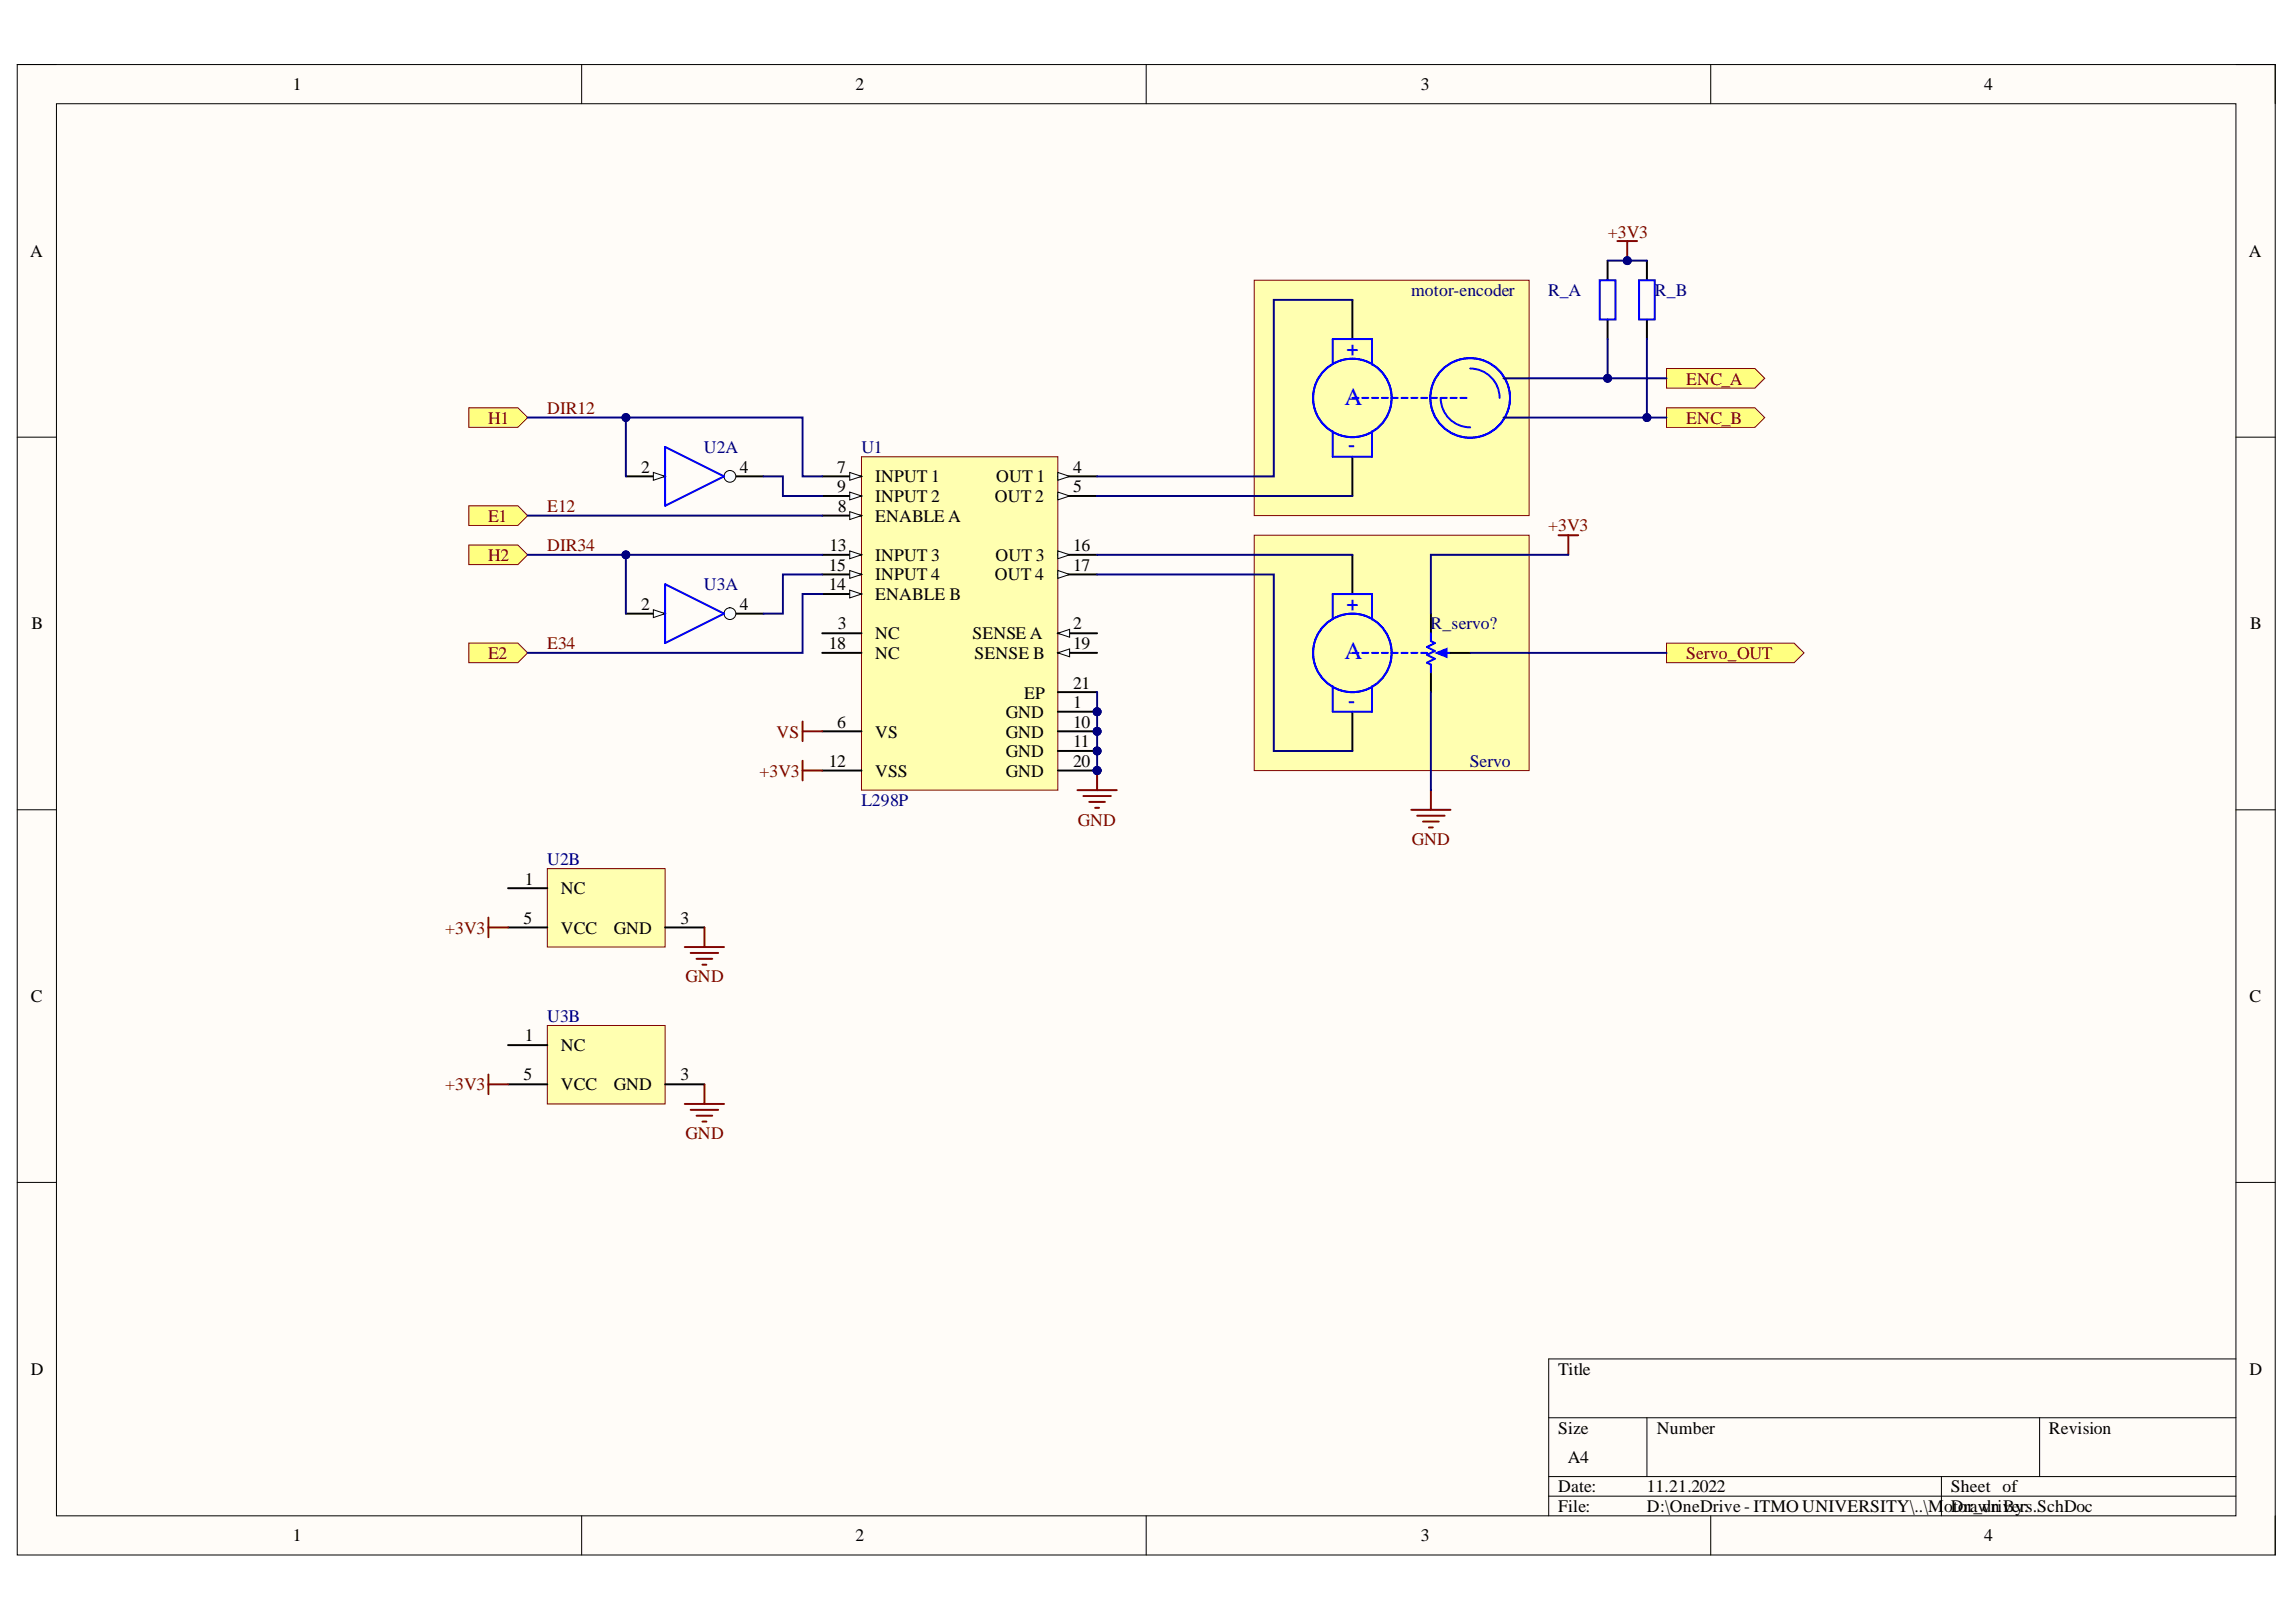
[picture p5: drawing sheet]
<svg xmlns="http://www.w3.org/2000/svg" width="297mm" height="210mm" viewBox="0 0 297 210" stroke-linecap="round" stroke-linejoin="round" font-family="sans-serif">
<defs><g id="words">
<g font-size="3.2" fill="#00f">
<text x="173.9" y="52.4">A</text>
<text x="173.9" y="85.3">A</text>
</g>
<g font-size="2.7" fill="#00f">
<text x="174.2" y="46.1">+</text>
<text x="174.4" y="58.5">-</text>
<text x="174.2" y="79.1">+</text>
<text x="174.4" y="91.6">-</text>
</g>
<g font-size="2.3">
<text x="37.9" y="11.7">1</text>
<text x="110.7" y="11.7">2</text>
<text x="183.8" y="11.7">3</text>
<text x="256.7" y="11.7">4</text>
<text x="3.9" y="33.3">A</text>
<text x="290.9" y="33.3">A</text>
<text x="82.9" y="61.2">2</text>
<text x="95.7" y="61.2">4</text>
<text x="108.3" y="61.2">7</text>
<text x="108.3" y="63.7">9</text>
<text x="113.2" y="62.4">INPUT 1</text>
<text x="113.2" y="65">INPUT 2</text>
<text x="128.7" y="65">OUT 2</text>
<text x="128.9" y="62.4">OUT 1</text>
<text x="138.8" y="61.2">4</text>
<text x="138.8" y="63.7">5</text>
<text x="107.3" y="71.3">13</text>
<text x="108.4" y="66.2">8</text>
<text x="113.2" y="67.5">ENABLE A</text>
<text x="138.8" y="71.3">16</text>
<text x="107.2" y="76.4">14</text>
<text x="107.2" y="73.8">15</text>
<text x="113.2" y="72.6">INPUT 3</text>
<text x="113.2" y="77.6">ENABLE B</text>
<text x="113.2" y="75.1">INPUT 4</text>
<text x="128.7" y="75.1">OUT 4</text>
<text x="128.8" y="72.6">OUT 3</text>
<text x="138.8" y="73.8">17</text>
<text x="4.1" y="81.4">B</text>
<text x="82.9" y="78.9">2</text>
<text x="95.7" y="78.9">4</text>
<text x="107.2" y="84">18</text>
<text x="108.4" y="81.4">3</text>
<text x="113.2" y="82.7">NC</text>
<text x="125.8" y="82.7">SENSE A</text>
<text x="138.8" y="84">19</text>
<text x="138.8" y="81.4">2</text>
<text x="291.1" y="81.4">B</text>
<text x="113.2" y="85.2">NC</text>
<text x="126.1" y="85.2">SENSE B</text>
<text x="138.8" y="89.1">21</text>
<text x="108.3" y="94.2">6</text>
<text x="113.2" y="95.5">VS</text>
<text x="130.1" y="92.9">GND</text>
<text x="130.1" y="95.5">GND</text>
<text x="132.5" y="90.4">EP</text>
<text x="138.8" y="91.7">1</text>
<text x="138.8" y="94.2">10</text>
<text x="107.2" y="99.3">12</text>
<text x="113.2" y="100.5">VSS</text>
<text x="130.1" y="98">GND</text>
<text x="130.1" y="100.5">GND</text>
<text x="138.8" y="96.7">11</text>
<text x="138.8" y="99.3">20</text>
<text x="67.7" y="119.5">5</text>
<text x="67.9" y="114.5">1</text>
<text x="72.5" y="115.7">NC</text>
<text x="88" y="119.5">3</text>
<text x="72.5" y="120.8">VCC</text>
<text x="79.4" y="120.8">GND</text>
<text x="4" y="129.7">C</text>
<text x="291" y="129.7">C</text>
<text x="67.9" y="134.7">1</text>
<text x="72.5" y="136">NC</text>
<text x="67.7" y="139.8">5</text>
<text x="72.5" y="141.1">VCC</text>
<text x="79.4" y="141.1">GND</text>
<text x="88" y="139.8">3</text>
<text x="4" y="177.9">D</text>
<text x="201.6" y="177.9">Title</text>
<text x="291" y="177.9">D</text>
<text x="201.6" y="185.5">Size</text>
<text x="214.3" y="185.5">Number</text>
<text x="265.1" y="185.5">Revision</text>
<text x="202.8" y="189.3">A4</text>
<text x="201.6" y="193.1">Date:</text>
<text x="201.6" y="195.7">File:</text>
<text x="213.1" y="193.1">11.21.2022</text>
<text x="213.1" y="195.7">D:\OneDrive - ITMO UNIVERSITY\..\MoDrawn By:</text>
<text x="252.4" y="193.1">Sheet of</text>
<text x="252.7" y="195.7">tor_drivers.SchDoc</text>
<text x="37.9" y="199.5">1</text>
<text x="110.7" y="199.5">2</text>
<text x="183.8" y="199.5">3</text>
<text x="256.7" y="199.5">4</text>
</g>
<g font-size="2.3" fill="#800000">
<text x="208" y="30.8">+3V3</text>
<text x="70.8" y="53.6">DIR12</text>
<text x="218.1" y="49.8">ENC_A</text>
<text x="63.2" y="54.8">H1</text>
<text x="218.1" y="54.8">ENC_B</text>
<text x="63.2" y="67.5">E1</text>
<text x="70.8" y="71.3">DIR34</text>
<text x="70.8" y="66.2">E12</text>
<text x="200.3" y="68.8">+3V3</text>
<text x="63.2" y="72.6">H2</text>
<text x="70.8" y="84">E34</text>
<text x="63.2" y="85.2">E2</text>
<text x="218.1" y="85.2">Servo_OUT</text>
<text x="100.4" y="95.5">VS</text>
<text x="98.3" y="100.5">+3V3</text>
<text x="139.4" y="106.9">GND</text>
<text x="182.6" y="109.4">GND</text>
<text x="57.6" y="120.8">+3V3</text>
<text x="88.7" y="127.1">GND</text>
<text x="57.6" y="141.1">+3V3</text>
<text x="88.7" y="147.4">GND</text>
</g>
<g font-size="2.3" fill="#000080">
<text x="182.6" y="38.4">motor-encoder</text>
<text x="200.3" y="38.4">R_A</text>
<text x="214.1" y="38.4">R_B</text>
<text x="91.1" y="58.6">U2A</text>
<text x="111.4" y="58.6">U1</text>
<text x="91.1" y="76.4">U3A</text>
<text x="185.1" y="81.4">R_servo?</text>
<text x="190.2" y="99.3">Servo</text>
<text x="111.4" y="104.3">L298P</text>
<text x="70.8" y="111.9">U2B</text>
<text x="70.8" y="132.2">U3B</text>
</g>
</g></defs>
<path d="M2.2 8.4h292.2v192.8h-292.2z" fill-rule="evenodd" fill="#fffcf8"/>
<path d="M2.2 8.4h292.2v192.8h-292.2z" fill="none" stroke="#000" stroke-width=".13"/>
<path d="M7.3 13.4h282v182.8h-282z" fill-rule="evenodd" fill="#fffcf8"/>
<g fill="none" stroke="#000" stroke-width=".13">
<path d="M2.2 8.3h5.1M7.3 13.4h282v182.8h-282zM75.3 8.3v5.1M148.3 8.3v5.1M221.3 8.4v5M289.3 8.4h5.1v5M2.2 56.6h5.1M289.3 56.6h5.1M2.2 104.8h5.1M289.3 104.8h5.1M2.2 153h5.1M289.3 153h5.1"/>
<path d="M289.3 175.9h-88.9v20.3M75.3 196.2v5M148.3 196.2v5M200.4 183.5h88.9M200.4 191.1h88.9M200.4 193.6h88.9M213.1 183.5v7.6M221.3 196.2v5M251.2 191.1v5.1M263.9 183.5v7.6M294.4 196.2v5"/>
</g>
<path d="M208 33.7v2.6M213.1 33.7v2.6M208 41.3v2.6M213.1 41.3v2.6" fill="none" stroke="#000" stroke-width=".25"/>
<path d="M207 36.3h2v5h-2zM212 36.3h2.1v5h-2.1z" fill="none" stroke="#00f" stroke-width=".25"/>
<path d="M209.2 31.2h2.6M210.5 31.2v2.5" fill="none" stroke="#800000" stroke-width=".25"/>
<circle cx="210.5" cy="33.7" r=".51" fill="#000080"/>
<circle cx="210.5" cy="33.7" r=".51" fill="none" stroke="#000080" stroke-width=".13"/>
<path d="M215.6 47.7h11.4l1.3 1.3-1.3 1.2h-11.4z" fill-rule="evenodd" fill="#ffff80"/>
<path d="M215.6 47.7h11.4l1.3 1.3-1.3 1.2h-11.4z" fill="none" stroke="#800000" stroke-width=".13"/>
<path d="M215.6 52.8h11.4l1.3 1.2-1.3 1.3h-11.4z" fill-rule="evenodd" fill="#ffff80"/>
<path d="M215.6 52.8h11.4l1.3 1.2-1.3 1.3h-11.4z" fill="none" stroke="#800000" stroke-width=".13"/>
<circle cx="141.9" cy="92.1" r=".51" fill="#000080"/>
<circle cx="141.9" cy="92.1" r=".51" fill="none" stroke="#000080" stroke-width=".13"/>
<circle cx="141.9" cy="94.6" r=".51" fill="#000080"/>
<circle cx="141.9" cy="94.6" r=".51" fill="none" stroke="#000080" stroke-width=".13"/>
<circle cx="141.9" cy="97.2" r=".51" fill="#000080"/>
<circle cx="141.9" cy="97.2" r=".51" fill="none" stroke="#000080" stroke-width=".13"/>
<circle cx="141.9" cy="99.7" r=".51" fill="#000080"/>
<circle cx="141.9" cy="99.7" r=".51" fill="none" stroke="#000080" stroke-width=".13"/>
<path d="M111.5 59.1h25.4v43.2h-25.4z" fill-rule="evenodd" fill="#ffffb0"/>
<path d="M111.5 59.1h25.4v43.2h-25.4z" fill="none" stroke="#800000" stroke-width=".13"/>
<path d="M136.9 92.1h5" fill="none" stroke="#000" stroke-width=".25"/>
<circle cx="141.9" cy="92.1" r=".51" fill="#000080"/>
<circle cx="141.9" cy="92.1" r=".51" fill="none" stroke="#000080" stroke-width=".13"/>
<path d="M136.9 94.6h5" fill="none" stroke="#000" stroke-width=".25"/>
<circle cx="141.9" cy="94.6" r=".51" fill="#000080"/>
<circle cx="141.9" cy="94.6" r=".51" fill="none" stroke="#000080" stroke-width=".13"/>
<path d="M136.9 97.2h5" fill="none" stroke="#000" stroke-width=".25"/>
<circle cx="141.9" cy="97.2" r=".51" fill="#000080"/>
<circle cx="141.9" cy="97.2" r=".51" fill="none" stroke="#000080" stroke-width=".13"/>
<path d="M106.4 71.8h5.1M106.4 99.7h5.1" fill="none" stroke="#000" stroke-width=".25"/>
<path d="M109.9 71.3l1.6 .5-1.6 .5z" fill="#f8fcff"/>
<path d="M109.9 71.3l1.6 .5-1.6 .5z" fill="none" stroke="#000" stroke-width=".13"/>
<path d="M106.4 76.9h5.1" fill="none" stroke="#000" stroke-width=".25"/>
<path d="M109.9 76.4l1.6 .5-1.6 .5z" fill="#f8fcff"/>
<path d="M109.9 76.4l1.6 .5-1.6 .5z" fill="none" stroke="#000" stroke-width=".13"/>
<path d="M106.4 74.3h5.1" fill="none" stroke="#000" stroke-width=".25"/>
<path d="M109.9 73.8l1.6 .5-1.6 .5z" fill="#f8fcff"/>
<path d="M109.9 73.8l1.6 .5-1.6 .5z" fill="none" stroke="#000" stroke-width=".13"/>
<path d="M136.9 71.8h5" fill="none" stroke="#000" stroke-width=".25"/>
<path d="M136.9 71.3l1.5 .5-1.5 .5z" fill="#f8fcff"/>
<path d="M136.9 71.3l1.5 .5-1.5 .5z" fill="none" stroke="#000" stroke-width=".13"/>
<path d="M136.9 74.3h5" fill="none" stroke="#000" stroke-width=".25"/>
<path d="M136.9 73.8l1.5 .5-1.5 .5z" fill="#f8fcff"/>
<path d="M136.9 73.8l1.5 .5-1.5 .5z" fill="none" stroke="#000" stroke-width=".13"/>
<path d="M106.4 84.5h5.1M136.9 84.5h5" fill="none" stroke="#000" stroke-width=".25"/>
<path d="M136.9 84.5l1.5-.5v1z" fill="#f8fcff"/>
<path d="M136.9 84.5l1.5-.5v1z" fill="none" stroke="#000" stroke-width=".13"/>
<path d="M136.9 82h5" fill="none" stroke="#000" stroke-width=".25"/>
<path d="M136.9 82l1.5-.6v1.1z" fill="#f8fcff"/>
<path d="M136.9 82l1.5-.6v1.1z" fill="none" stroke="#000" stroke-width=".13"/>
<path d="M136.9 99.7h5" fill="none" stroke="#000" stroke-width=".25"/>
<circle cx="141.9" cy="99.7" r=".51" fill="#000080"/>
<circle cx="141.9" cy="99.7" r=".51" fill="none" stroke="#000080" stroke-width=".13"/>
<path d="M136.9 61.6h5M106.4 82h5.1" fill="none" stroke="#000" stroke-width=".25"/>
<path d="M136.9 61.1l1.5 .5-1.5 .6z" fill="#f8fcff"/>
<path d="M136.9 61.1l1.5 .5-1.5 .6z" fill="none" stroke="#000" stroke-width=".13"/>
<path d="M136.9 64.2h5" fill="none" stroke="#000" stroke-width=".25"/>
<path d="M136.9 63.7l1.5 .5-1.5 .5z" fill="#f8fcff"/>
<path d="M136.9 63.7l1.5 .5-1.5 .5z" fill="none" stroke="#000" stroke-width=".13"/>
<path d="M106.4 61.6h5.1M106.4 94.6h5.1" fill="none" stroke="#000" stroke-width=".25"/>
<path d="M109.9 61.1l1.6 .5-1.6 .6z" fill="#f8fcff"/>
<path d="M109.9 61.1l1.6 .5-1.6 .6z" fill="none" stroke="#000" stroke-width=".13"/>
<path d="M106.4 66.7h5.1" fill="none" stroke="#000" stroke-width=".25"/>
<path d="M109.9 66.2l1.6 .5-1.6 .5z" fill="#f8fcff"/>
<path d="M109.9 66.2l1.6 .5-1.6 .5z" fill="none" stroke="#000" stroke-width=".13"/>
<path d="M106.4 64.2h5.1" fill="none" stroke="#000" stroke-width=".25"/>
<path d="M109.9 63.7l1.6 .5-1.6 .5z" fill="#f8fcff"/>
<path d="M109.9 63.7l1.6 .5-1.6 .5z" fill="none" stroke="#000" stroke-width=".13"/>
<path d="M81 61.6h5M136.9 89.6h5" fill="none" stroke="#000" stroke-width=".25"/>
<path d="M84.5 61.1l1.5 .5-1.5 .6z" fill="#f8fcff"/>
<path d="M84.5 61.1l1.5 .5-1.5 .6z" fill="none" stroke="#000" stroke-width=".13"/>
<path d="M93.7 61.6h5.1" fill="none" stroke="#000" stroke-width=".25"/>
<circle cx="94.4" cy="61.6" r=".76" fill="#f8fcff"/>
<circle cx="94.4" cy="61.6" r=".76" fill="none" stroke="#000" stroke-width=".13"/>
<path d="M86 57.8l7.7 3.8-7.7 3.9z" fill="none" stroke="#00f" stroke-width=".25"/>
<path d="M70.8 112.4h15.2v10.2h-15.2z" fill-rule="evenodd" fill="#ffffb0"/>
<path d="M70.8 112.4h15.2v10.2h-15.2z" fill="none" stroke="#800000" stroke-width=".13"/>
<path d="M81 79.4h5M65.7 114.9h5.1M65.7 120h5.1M86 120h5.1" fill="none" stroke="#000" stroke-width=".25"/>
<path d="M84.5 78.9l1.5 .5-1.5 .5z" fill="#f8fcff"/>
<path d="M84.5 78.9l1.5 .5-1.5 .5z" fill="none" stroke="#000" stroke-width=".13"/>
<path d="M93.7 79.4h5.1" fill="none" stroke="#000" stroke-width=".25"/>
<circle cx="94.4" cy="79.4" r=".76" fill="#f8fcff"/>
<circle cx="94.4" cy="79.4" r=".76" fill="none" stroke="#000" stroke-width=".13"/>
<path d="M86 75.6l7.7 3.8-7.7 3.8z" fill="none" stroke="#00f" stroke-width=".25"/>
<path d="M70.8 132.7h15.2v10.2h-15.2z" fill-rule="evenodd" fill="#ffffb0"/>
<path d="M70.8 132.7h15.2v10.2h-15.2z" fill="none" stroke="#800000" stroke-width=".13"/>
<path d="M65.7 135.2h5.1M65.7 140.3h5.1M86 140.3h5.1" fill="none" stroke="#000" stroke-width=".25"/>
<path d="M60.6 70.5h6.4l1.3 1.3-1.3 1.3h-6.4z" fill-rule="evenodd" fill="#ffff80"/>
<path d="M60.6 70.5h6.4l1.3 1.3-1.3 1.3h-6.4z" fill="none" stroke="#800000" stroke-width=".13"/>
<path d="M60.6 52.8h6.4l1.3 1.2-1.3 1.3h-6.4z" fill-rule="evenodd" fill="#ffff80"/>
<path d="M60.6 52.8h6.4l1.3 1.2-1.3 1.3h-6.4z" fill="none" stroke="#800000" stroke-width=".13"/>
<path d="M60.6 65.5h6.4l1.3 1.2-1.3 1.3h-6.4z" fill-rule="evenodd" fill="#ffff80"/>
<path d="M60.6 65.5h6.4l1.3 1.2-1.3 1.3h-6.4z" fill="none" stroke="#800000" stroke-width=".13"/>
<path d="M60.6 83.2h6.4l1.3 1.3-1.3 1.3h-6.4z" fill-rule="evenodd" fill="#ffff80"/>
<path d="M60.6 83.2h6.4l1.3 1.3-1.3 1.3h-6.4z" fill="none" stroke="#800000" stroke-width=".13"/>
<path d="M141.9 99.7v2.6M139.4 102.3h5.1M140.2 103h3.5M140.9 103.8h2M141.7 104.5h.5" fill="none" stroke="#800000" stroke-width=".25"/>
<circle cx="141.9" cy="99.7" r=".51" fill="#000080"/>
<circle cx="141.9" cy="99.7" r=".51" fill="none" stroke="#000080" stroke-width=".13"/>
<g fill="none" stroke="#800000" stroke-width=".25">
<path d="M103.8 93.4v2.5M103.8 98.4v2.6M103.8 99.7h2.6M103.8 94.6h2.6M63.2 118.7v2.6M63.2 139.1v2.5M63.2 120h2.5M88.6 122.6h5.1M89.4 123.3h3.5M90.1 124.1h2M90.9 124.8h.5M91.1 120v2.6"/>
<path d="M63.2 140.3h2.5M88.6 142.9h5.1M89.4 143.6h3.5M90.1 144.4h2M90.9 145.1h.5M91.1 140.3v2.6"/>
</g>
<path d="M162.3 36.3h35.5v30.4h-35.5z" fill-rule="evenodd" fill="#ffffb0"/>
<path d="M162.3 36.3h35.5v30.4h-35.5z" fill="none" stroke="#800000" stroke-width=".13"/>
<g fill="none" stroke="#00f" stroke-width=".25">
<path d="M172.4 46.9v-3h5.1v3.3M172.4 55.8v3.3h5.1v-3.3M175 51.5h.8M176.2 51.5h.8M177.5 51.5h.8M178.8 51.5h.8M180 51.5h.8M181.3 51.5h.8M182.6 51.5h.8M183.9 51.5h.7M185.1 51.5h.8M187.2 51.5h-.8a3.8 3.8 0 0 0 3.8 3.8"/>
<path d="M187.7 51.5h.8M188.9 51.5h.8M190.2 47.7a3.8 3.8 0 0 1 3.8 3.8"/>
<circle cx="175" cy="51.5" r="5.1"/>
<circle cx="190.2" cy="51.5" r="5.2"/>
</g>
<path d="M175 38.8v5.1M175 59.1v5.1" fill="none" stroke="#000" stroke-width=".25"/>
<path d="M162.3 69.3h35.5v30.4h-35.5z" fill-rule="evenodd" fill="#ffffb0"/>
<path d="M162.3 69.3h35.5v30.4h-35.5z" fill="none" stroke="#800000" stroke-width=".13"/>
<path d="M175 71.8v5.1M185.1 79.4v2.6M175 92.1v5.1M185.1 87v2.6" fill="none" stroke="#000" stroke-width=".25"/>
<g fill="none" stroke="#00f" stroke-width=".25">
<path d="M172.4 79.9v-3h5.1v3.3M172.4 88.8v3.3h5.1v-3.3M175 84.5h.8M176.2 84.5h.8M177.5 84.5h.8M178.8 84.5h.8M180 84.5h.8M181.3 84.5h.8M182.6 84.5h.8M183.9 84.5h.7M186.4 84.5h1.3"/>
<circle cx="175" cy="84.5" r="5.1"/>
</g>
<path d="M185.9 84.5l1.2-.5v1z" fill="#00f"/>
<path d="M185.1 82v1l.5 .2-1 .5 1 .5-1 .5 1 .6-1 .5 .5 .2v1M185.9 84.5l1.2-.5v1z" fill="none" stroke="#00f" stroke-width=".25"/>
<path d="M187.7 84.5h2.5" fill="none" stroke="#000" stroke-width=".25"/>
<path d="M201.6 69.3h2.6M202.9 69.3v2.5M182.6 104.8h5.1M183.3 105.6h3.6M184.1 106.3h2M184.9 107.1h.5M185.1 102.3v2.5" fill="none" stroke="#800000" stroke-width=".25"/>
<path d="M215.6 83.2h16.5l1.3 1.3-1.3 1.3h-16.5z" fill-rule="evenodd" fill="#ffff80"/>
<path d="M215.6 83.2h16.5l1.3 1.3-1.3 1.3h-16.5z" fill="none" stroke="#800000" stroke-width=".13"/>
<path d="M208 33.7h5.1" fill="none" stroke="#000080" stroke-width=".25"/>
<circle cx="210.5" cy="33.7" r=".51" fill="#000080"/>
<circle cx="210.5" cy="33.7" r=".51" fill="none" stroke="#000080" stroke-width=".13"/>
<path d="M68.3 71.8h38.1M68.3 66.7h38.1M98.8 61.6h2.5v2.6h5.1M106.4 74.3h-5.1v5.1h-2.5M106.4 76.9h-2.6v7.6h-35.5" fill="none" stroke="#000080" stroke-width=".25"/>
<circle cx="81" cy="71.8" r=".51" fill="#000080"/>
<circle cx="81" cy="71.8" r=".51" fill="none" stroke="#000080" stroke-width=".13"/>
<path d="M81 71.8v7.6" fill="none" stroke="#000080" stroke-width=".25"/>
<circle cx="81" cy="71.8" r=".51" fill="#000080"/>
<circle cx="81" cy="71.8" r=".51" fill="none" stroke="#000080" stroke-width=".13"/>
<path d="M68.3 54h35.5v7.6h2.6" fill="none" stroke="#000080" stroke-width=".25"/>
<circle cx="81" cy="54" r=".51" fill="#000080"/>
<circle cx="81" cy="54" r=".51" fill="none" stroke="#000080" stroke-width=".13"/>
<path d="M81 54v7.6" fill="none" stroke="#000080" stroke-width=".25"/>
<circle cx="81" cy="54" r=".51" fill="#000080"/>
<circle cx="81" cy="54" r=".51" fill="none" stroke="#000080" stroke-width=".13"/>
<path d="M141.9 89.6v10.1" fill="none" stroke="#000080" stroke-width=".25"/>
<circle cx="141.9" cy="99.7" r=".51" fill="#000080"/>
<circle cx="141.9" cy="99.7" r=".51" fill="none" stroke="#000080" stroke-width=".13"/>
<circle cx="141.9" cy="97.2" r=".51" fill="#000080"/>
<circle cx="141.9" cy="97.2" r=".51" fill="none" stroke="#000080" stroke-width=".13"/>
<circle cx="141.9" cy="94.6" r=".51" fill="#000080"/>
<circle cx="141.9" cy="94.6" r=".51" fill="none" stroke="#000080" stroke-width=".13"/>
<circle cx="141.9" cy="92.1" r=".51" fill="#000080"/>
<circle cx="141.9" cy="92.1" r=".51" fill="none" stroke="#000080" stroke-width=".13"/>
<path d="M208 43.9v5.1" fill="none" stroke="#000080" stroke-width=".25"/>
<circle cx="208" cy="49" r=".51" fill="#000080"/>
<circle cx="208" cy="49" r=".51" fill="none" stroke="#000080" stroke-width=".13"/>
<path d="M213.1 43.9v10.1" fill="none" stroke="#000080" stroke-width=".25"/>
<circle cx="213.1" cy="54" r=".51" fill="#000080"/>
<circle cx="213.1" cy="54" r=".51" fill="none" stroke="#000080" stroke-width=".13"/>
<path d="M175 38.8h-10.2v22.9h-22.9M194.5 54h21.1M141.9 64.2h33.1" fill="none" stroke="#000080" stroke-width=".25"/>
<circle cx="213.1" cy="54" r=".51" fill="#000080"/>
<circle cx="213.1" cy="54" r=".51" fill="none" stroke="#000080" stroke-width=".13"/>
<path d="M194.5 49h21.1" fill="none" stroke="#000080" stroke-width=".25"/>
<circle cx="208" cy="49" r=".51" fill="#000080"/>
<circle cx="208" cy="49" r=".51" fill="none" stroke="#000080" stroke-width=".13"/>
<path d="M141.9 74.3h22.9v22.9h10.2M141.9 71.8h33.1M202.9 71.8h-17.8v7.6M185.1 89.6v12.7M190.2 84.5h25.4" fill="none" stroke="#000080" stroke-width=".25"/>
<use href="#words"/>
</svg>
